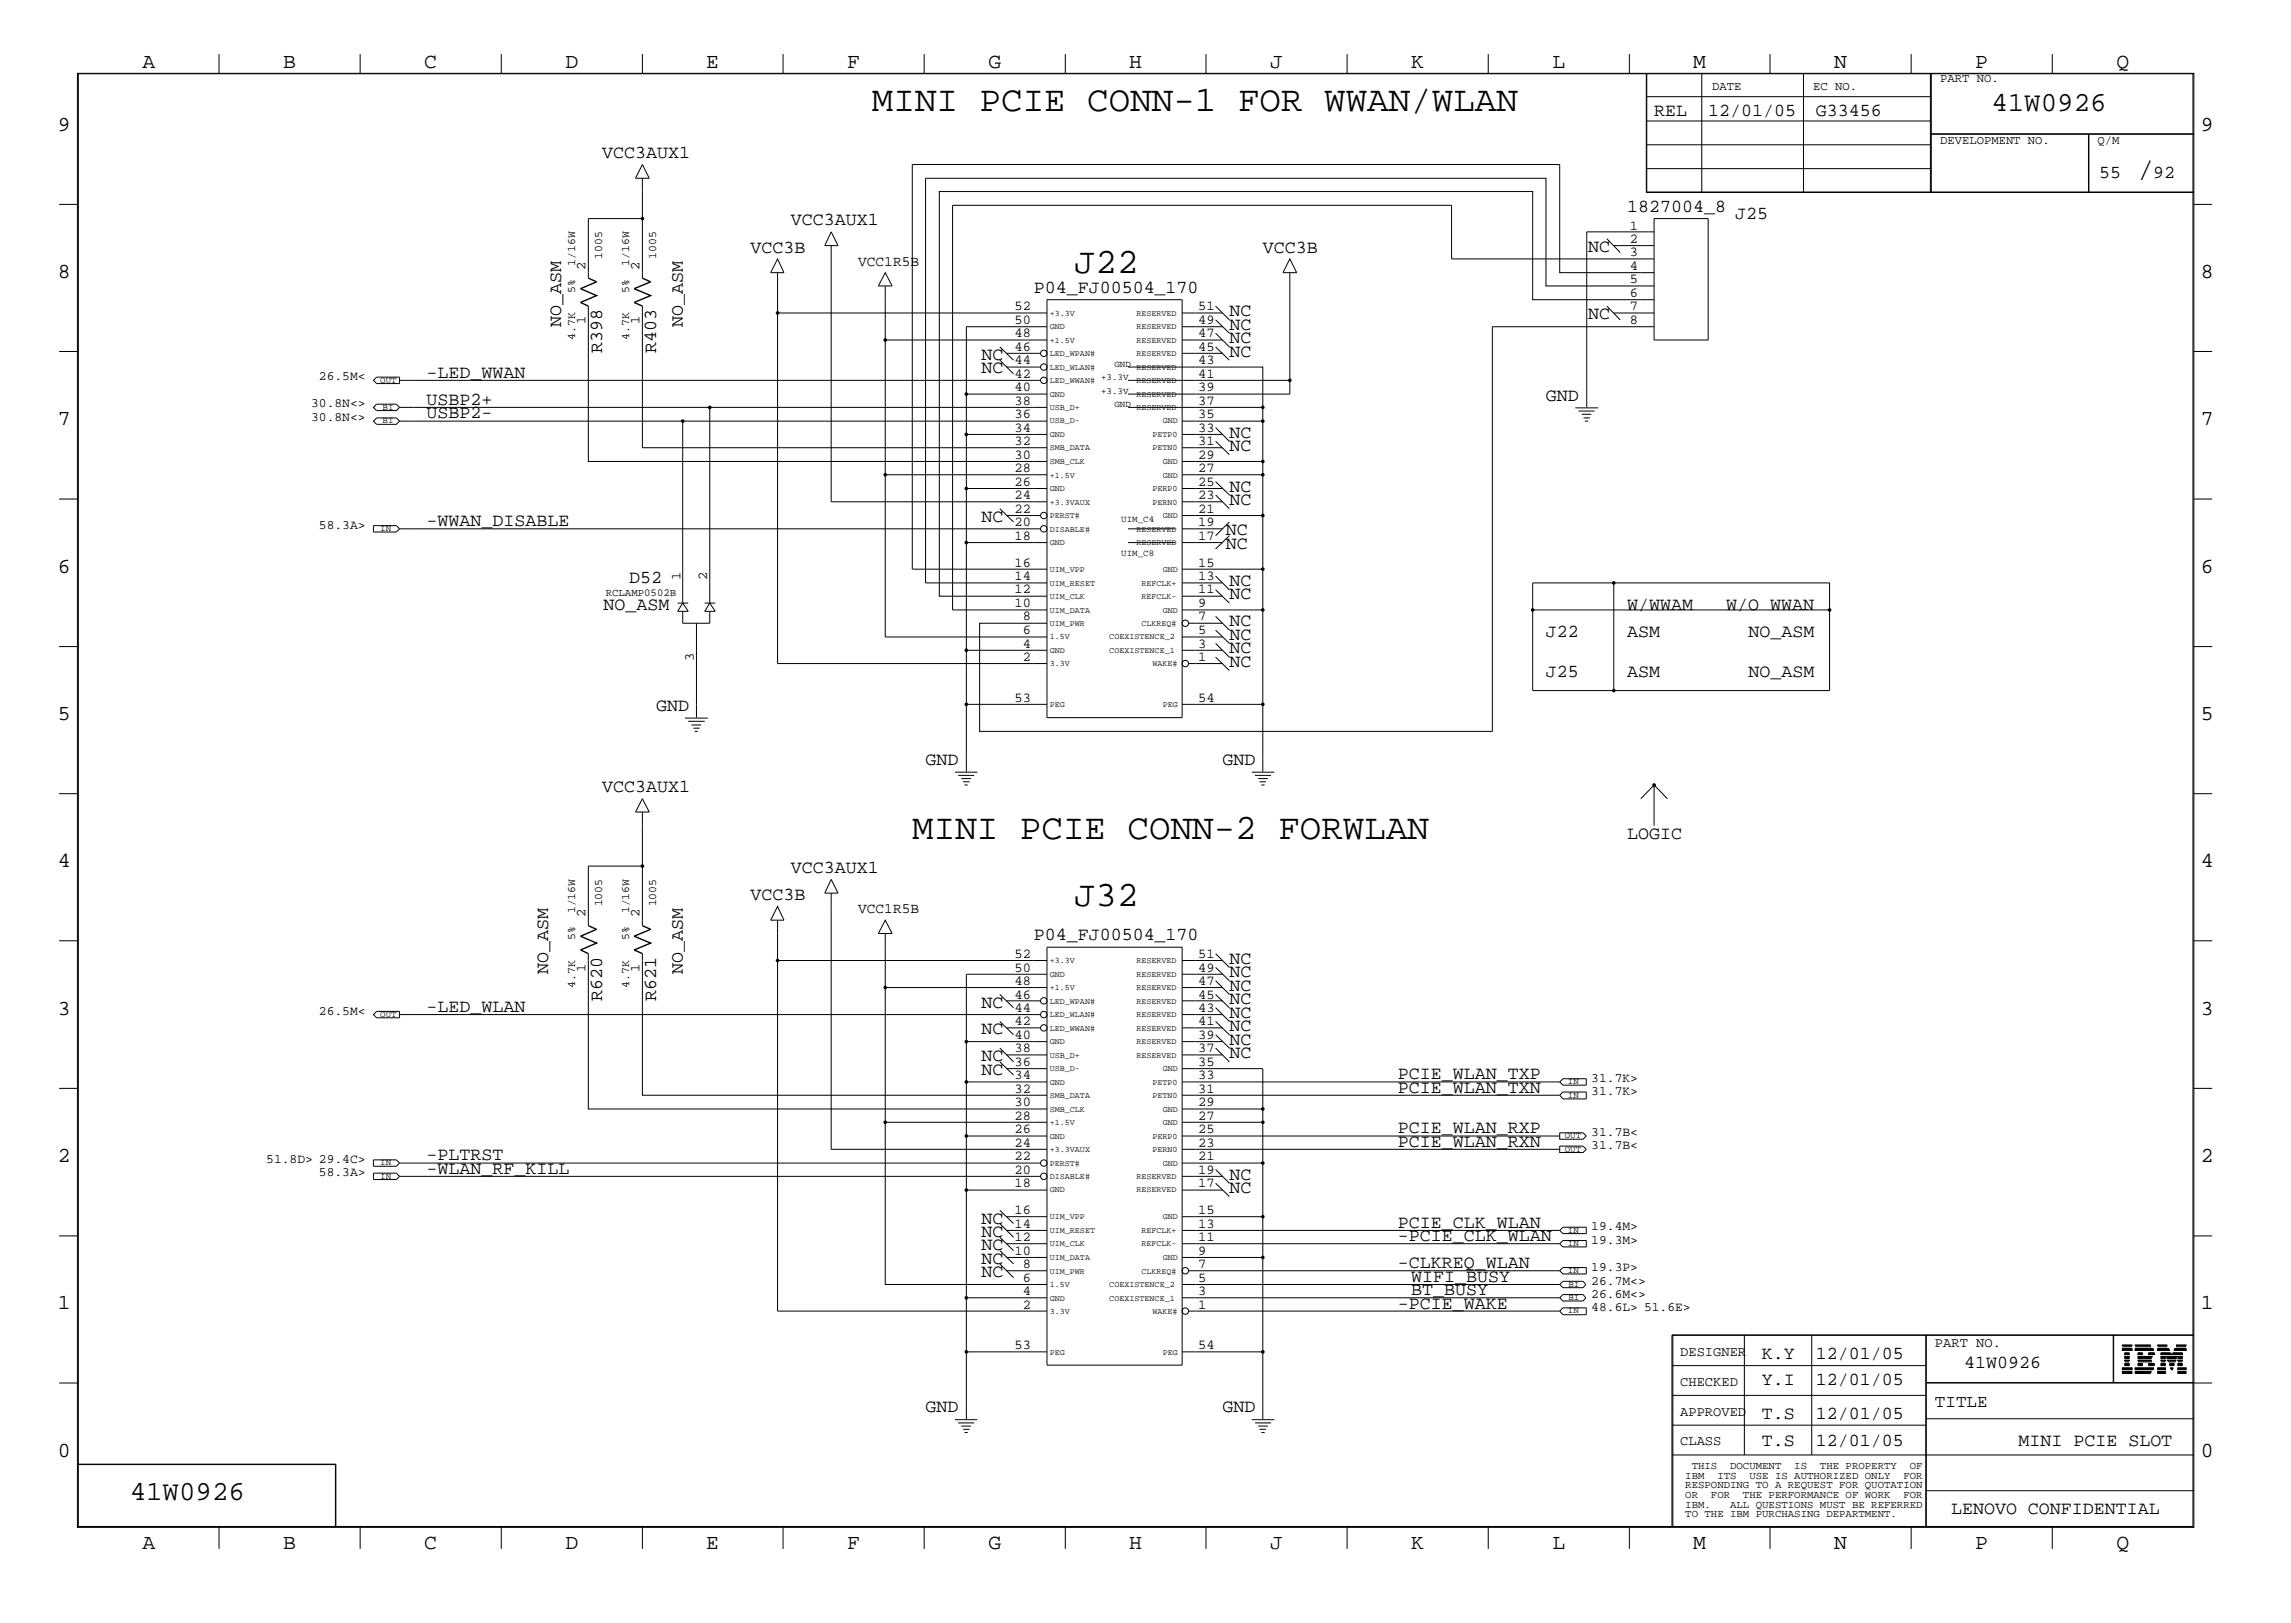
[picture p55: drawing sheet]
<svg xmlns="http://www.w3.org/2000/svg" width="423mm" height="300mm" viewBox="0 0 423 300" stroke-linecap="round" stroke-linejoin="round" font-family="sans-serif">
<defs><g id="words">
<g font-size="6.6">
<text x="161.1" y="20.5">MINI PCIE CONN-1 FOR WWAN/WLAN</text>
<text x="198.5" y="50.4">J22</text>
<text x="168.6" y="155">MINI PCIE CONN-2 FORWLAN</text>
<text x="198.5" y="167.5">J32</text>
</g>
<text font-size="5.2" x="395" y="32.9">/</text>
<g font-size="5.1">
<text x="368" y="20.5">41W0926</text>
<text x="24" y="277.2">41W0926</text>
</g>
<g font-size="4">
<text x="26.3" y="12.5">A</text>
<text x="52.3" y="12.5">B</text>
<text x="78.4" y="12.5">C</text>
<text x="104.5" y="12.5">D</text>
<text x="130.5" y="12.5">E</text>
<text x="156.5" y="12.5">F</text>
<text x="182.6" y="12.5">G</text>
<text x="208.6" y="12.5">H</text>
<text x="234.7" y="12.5">J</text>
<text x="260.8" y="12.5">K</text>
<text x="286.9" y="12.5">L</text>
<text x="312.8" y="12.5">M</text>
<text x="338.9" y="12.5">N</text>
<text x="365" y="12.5">P</text>
<text x="391.1" y="12.5">Q</text>
<text x="10.7" y="24.1">9</text>
<text x="406.7" y="24.1">9</text>
<text x="10.7" y="51.4">8</text>
<text x="406.7" y="51.4">8</text>
<text x="10.7" y="78.6">7</text>
<text x="406.7" y="78.6">7</text>
<text x="10.7" y="105.8">6</text>
<text x="406.7" y="105.8">6</text>
<text x="10.7" y="133.1">5</text>
<text x="406.7" y="133.1">5</text>
<text x="10.7" y="160.2">4</text>
<text x="406.7" y="160.2">4</text>
<text x="10.7" y="187.5">3</text>
<text x="406.7" y="187.5">3</text>
<text x="10.7" y="214.6">2</text>
<text x="406.7" y="214.6">2</text>
<text x="10.7" y="241.9">1</text>
<text x="406.7" y="241.9">1</text>
<text x="10.7" y="269.2">0</text>
<text x="406.7" y="269.2">0</text>
<text x="26.3" y="286.2">A</text>
<text x="52.3" y="286.2">B</text>
<text x="78.4" y="286.2">C</text>
<text x="104.5" y="286.2">D</text>
<text x="130.5" y="286.2">E</text>
<text x="156.5" y="286.2">F</text>
<text x="182.6" y="286.2">G</text>
<text x="208.6" y="286.2">H</text>
<text x="234.7" y="286.2">J</text>
<text x="260.8" y="286.2">K</text>
<text x="286.9" y="286.2">L</text>
<text x="312.8" y="286.2">M</text>
<text x="338.9" y="286.2">N</text>
<text x="365" y="286.2">P</text>
<text x="391.1" y="286.2">Q</text>
</g>
<g font-size="3.4">
<text x="305.6" y="21.4">REL</text>
<text x="315.6" y="21.4">12/01/05</text>
<text x="335.5" y="21.4">G33456</text>
<text x="111.3" y="29.2">VCC3AUX1</text>
<text x="387.9" y="32.9">55</text>
<text x="397.8" y="32.9">92</text>
<text x="146.1" y="41.7">VCC3AUX1</text>
<text x="300.7" y="39.1">1827004_8</text>
<text x="320.6" y="40.4">J25</text>
<text x="138.7" y="46.7">VCC3B</text>
<text x="233.3" y="46.7">VCC3B</text>
<text x="293.5" y="46.6">NC</text>
<text x="191" y="54.1">P04_FJ00504_170</text>
<text x="227.2" y="58.4">NC</text>
<text x="293.5" y="59">NC</text>
<text x="103.7" y="60.4" transform="rotate(-90 103.7 60.4)">NO_ASM</text>
<text x="111.3" y="65.3" transform="rotate(-90 111.3 65.3)">R398</text>
<text x="121.2" y="65.3" transform="rotate(-90 121.2 65.3)">R403</text>
<text x="126.2" y="60.4" transform="rotate(-90 126.2 60.4)">NO_ASM</text>
<text x="227.2" y="65.9">NC</text>
<text x="227.2" y="61">NC</text>
<text x="227.2" y="63.4">NC</text>
<text x="78.8" y="69.8">-LED_WWAN</text>
<text x="181.4" y="66.5">NC</text>
<text x="181.4" y="69">NC</text>
<text x="78.8" y="77.3">USBP2-</text>
<text x="78.8" y="74.8">USBP2+</text>
<text x="285.7" y="74">GND</text>
<text x="227.2" y="83.4">NC</text>
<text x="227.2" y="80.9">NC</text>
<text x="227.2" y="90.8">NC</text>
<text x="227.2" y="93.3">NC</text>
<text x="78.8" y="97.2">-WWAN_DISABLE</text>
<text x="181.4" y="96.4">NC</text>
<text x="226.5" y="98.9">NC</text>
<text x="226.5" y="101.4">NC</text>
<text x="116.2" y="107.7">D52</text>
<text x="111.5" y="112.7">NO_ASM</text>
<text x="227.2" y="110.7">NC</text>
<text x="227.2" y="108.3">NC</text>
<text x="300.7" y="112.7">W/WWAM</text>
<text x="318.9" y="112.7">W/O WWAN</text>
<text x="227.2" y="115.7">NC</text>
<text x="227.2" y="118.3">NC</text>
<text x="285.7" y="117.7">J22</text>
<text x="300.7" y="117.7">ASM</text>
<text x="323.1" y="117.7">NO_ASM</text>
<text x="227.2" y="120.7">NC</text>
<text x="227.2" y="123.3">NC</text>
<text x="285.7" y="125.1">J25</text>
<text x="300.7" y="125.1">ASM</text>
<text x="323.1" y="125.1">NO_ASM</text>
<text x="121.2" y="131.3">GND</text>
<text x="171" y="141.3">GND</text>
<text x="225.9" y="141.3">GND</text>
<text x="111.3" y="146.3">VCC3AUX1</text>
<text x="300.7" y="155">LOGIC</text>
<text x="146.1" y="161.3">VCC3AUX1</text>
<text x="138.7" y="166.3">VCC3B</text>
<text x="191" y="173.7">P04_FJ00504_170</text>
<text x="227.2" y="178.1">NC</text>
<text x="101.3" y="180" transform="rotate(-90 101.3 180)">NO_ASM</text>
<text x="111.3" y="184.9" transform="rotate(-90 111.3 184.9)">R620</text>
<text x="121.2" y="184.9" transform="rotate(-90 121.2 184.9)">R621</text>
<text x="126.2" y="180" transform="rotate(-90 126.2 180)">NO_ASM</text>
<text x="227.2" y="185.5">NC</text>
<text x="227.2" y="183">NC</text>
<text x="227.2" y="180.6">NC</text>
<text x="78.8" y="186.9">-LED_WLAN</text>
<text x="181.4" y="191.1">NC</text>
<text x="181.4" y="186.2">NC</text>
<text x="227.2" y="190.5">NC</text>
<text x="227.2" y="188">NC</text>
<text x="181.4" y="196.1">NC</text>
<text x="227.2" y="193">NC</text>
<text x="227.2" y="195.5">NC</text>
<text x="181.4" y="198.6">NC</text>
<text x="258.3" y="201.9">PCIE_WLAN_TXN</text>
<text x="258.3" y="199.4">PCIE_WLAN_TXP</text>
<text x="258.3" y="209.4">PCIE_WLAN_RXP</text>
<text x="78.8" y="214.4">-PLTRST</text>
<text x="258.3" y="211.8">PCIE_WLAN_RXN</text>
<text x="78.8" y="216.8">-WLAN_RF_KILL</text>
<text x="227.2" y="220.5">NC</text>
<text x="227.2" y="217.9">NC</text>
<text x="181.4" y="226.1">NC</text>
<text x="258.3" y="226.8">PCIE_CLK_WLAN</text>
<text x="181.4" y="231">NC</text>
<text x="181.4" y="233.5">NC</text>
<text x="181.4" y="228.5">NC</text>
<text x="258.3" y="229.3">-PCIE_CLK_WLAN</text>
<text x="181.4" y="236">NC</text>
<text x="258.3" y="234.3">-CLKREQ_WLAN</text>
<text x="260.8" y="239.3">BT_BUSY</text>
<text x="260.8" y="236.8">WIFI_BUSY</text>
<text x="258.3" y="241.8">-PCIE_WAKE</text>
<text x="325.5" y="251">K.Y</text>
<text x="335.5" y="251">12/01/05</text>
<text x="325.5" y="255.9">Y.I</text>
<text x="335.5" y="255.9">12/01/05</text>
<text x="363" y="252.7">41W0926</text>
<text x="171" y="260.9">GND</text>
<text x="225.9" y="260.9">GND</text>
<text x="325.5" y="262.2">T.S</text>
<text x="335.5" y="262.2">12/01/05</text>
<text x="325.5" y="267.2">T.S</text>
<text x="335.5" y="267.2">12/01/05</text>
<text x="373" y="267.2">MINI PCIE SLOT</text>
<text x="360.5" y="279.7">LENOVO CONFIDENTIAL</text>
</g>
<text font-size="3.2" x="357.5" y="260">TITLE</text>
<g font-size="2.7">
<text x="158.6" y="49.1">VCC1R5B</text>
<text x="158.6" y="168.7">VCC1R5B</text>
</g>
<g font-size="2.5">
<text x="301.2" y="42.4">1</text>
<text x="301.2" y="47.3">3</text>
<text x="301.2" y="44.9">2</text>
<text x="108.2" y="49.9" transform="rotate(-90 108.2 49.9)">2</text>
<text x="118.2" y="49.9" transform="rotate(-90 118.2 49.9)">2</text>
<text x="301.2" y="52.3">5</text>
<text x="301.2" y="49.9">4</text>
<text x="108.2" y="59.9" transform="rotate(-90 108.2 59.9)">1</text>
<text x="118.2" y="59.9" transform="rotate(-90 118.2 59.9)">1</text>
<text x="187.5" y="57.3">52</text>
<text x="187.5" y="59.9">50</text>
<text x="221.4" y="57.3">51</text>
<text x="221.4" y="59.9">49</text>
<text x="301.2" y="54.9">6</text>
<text x="301.2" y="57.3">7</text>
<text x="301.2" y="59.9">8</text>
<text x="187.5" y="62.3">48</text>
<text x="187.5" y="64.9">46</text>
<text x="221.4" y="62.3">47</text>
<text x="221.4" y="64.9">45</text>
<text x="187.5" y="67.3">44</text>
<text x="187.5" y="69.8">42</text>
<text x="221.4" y="67.3">43</text>
<text x="221.4" y="69.8">41</text>
<text x="187.5" y="72.3">40</text>
<text x="187.5" y="74.8">38</text>
<text x="187.5" y="77.3">36</text>
<text x="221.4" y="72.3">39</text>
<text x="221.4" y="74.8">37</text>
<text x="221.4" y="77.3">35</text>
<text x="187.5" y="79.8">34</text>
<text x="187.5" y="82.3">32</text>
<text x="221.4" y="79.8">33</text>
<text x="221.4" y="82.3">31</text>
<text x="187.5" y="89.7">26</text>
<text x="187.5" y="87.2">28</text>
<text x="187.5" y="84.8">30</text>
<text x="221.4" y="89.7">25</text>
<text x="221.4" y="87.2">27</text>
<text x="221.4" y="84.8">29</text>
<text x="187.5" y="94.7">22</text>
<text x="187.5" y="92.2">24</text>
<text x="221.4" y="94.7">21</text>
<text x="221.4" y="92.2">23</text>
<text x="187.5" y="99.7">18</text>
<text x="187.5" y="97.2">20</text>
<text x="221.4" y="99.7">17</text>
<text x="221.4" y="97.2">19</text>
<text x="125.7" y="107.2" transform="rotate(-90 125.7 107.2)">1</text>
<text x="130.6" y="107.2" transform="rotate(-90 130.6 107.2)">2</text>
<text x="187.5" y="107.2">14</text>
<text x="187.5" y="104.7">16</text>
<text x="221.4" y="107.2">13</text>
<text x="221.4" y="104.7">15</text>
<text x="187.5" y="112.2">10</text>
<text x="187.5" y="109.6">12</text>
<text x="221.4" y="112.2">9</text>
<text x="221.4" y="109.6">11</text>
<text x="189" y="119.6">4</text>
<text x="189" y="117.2">6</text>
<text x="189" y="114.6">8</text>
<text x="221.4" y="117.2">5</text>
<text x="221.4" y="119.6">3</text>
<text x="221.4" y="114.6">7</text>
<text x="128.2" y="122.2" transform="rotate(-90 128.2 122.2)">3</text>
<text x="189" y="122.2">2</text>
<text x="221.4" y="122.2">1</text>
<text x="187.5" y="129.6">53</text>
<text x="221.4" y="129.6">54</text>
<text x="108.2" y="169.5" transform="rotate(-90 108.2 169.5)">2</text>
<text x="118.2" y="169.5" transform="rotate(-90 118.2 169.5)">2</text>
<text x="108.2" y="179.5" transform="rotate(-90 108.2 179.5)">1</text>
<text x="118.2" y="179.5" transform="rotate(-90 118.2 179.5)">1</text>
<text x="187.5" y="177">52</text>
<text x="187.5" y="179.5">50</text>
<text x="221.4" y="177">51</text>
<text x="221.4" y="179.5">49</text>
<text x="187.5" y="181.9">48</text>
<text x="187.5" y="184.5">46</text>
<text x="221.4" y="181.9">47</text>
<text x="221.4" y="184.5">45</text>
<text x="187.5" y="186.9">44</text>
<text x="187.5" y="189.4">42</text>
<text x="187.5" y="191.9">40</text>
<text x="221.4" y="186.9">43</text>
<text x="221.4" y="189.4">41</text>
<text x="221.4" y="191.9">39</text>
<text x="187.5" y="194.4">38</text>
<text x="187.5" y="196.9">36</text>
<text x="221.4" y="194.4">37</text>
<text x="221.4" y="196.9">35</text>
<text x="187.5" y="199.4">34</text>
<text x="187.5" y="201.9">32</text>
<text x="221.4" y="199.4">33</text>
<text x="221.4" y="201.9">31</text>
<text x="187.5" y="209.4">26</text>
<text x="187.5" y="206.8">28</text>
<text x="187.5" y="204.4">30</text>
<text x="221.4" y="209.4">25</text>
<text x="221.4" y="206.8">27</text>
<text x="221.4" y="204.4">29</text>
<text x="187.5" y="214.4">22</text>
<text x="187.5" y="211.8">24</text>
<text x="221.4" y="214.4">21</text>
<text x="221.4" y="211.8">23</text>
<text x="187.5" y="219.4">18</text>
<text x="187.5" y="216.8">20</text>
<text x="221.4" y="219.4">17</text>
<text x="221.4" y="216.8">19</text>
<text x="187.5" y="226.8">14</text>
<text x="187.5" y="224.4">16</text>
<text x="221.4" y="226.8">13</text>
<text x="221.4" y="224.4">15</text>
<text x="187.5" y="231.8">10</text>
<text x="187.5" y="229.3">12</text>
<text x="221.4" y="231.8">9</text>
<text x="221.4" y="229.3">11</text>
<text x="189" y="239.3">4</text>
<text x="189" y="236.8">6</text>
<text x="189" y="234.3">8</text>
<text x="221.4" y="236.8">5</text>
<text x="221.4" y="239.3">3</text>
<text x="221.4" y="234.3">7</text>
<text x="189" y="241.8">2</text>
<text x="221.4" y="241.8">1</text>
<text x="187.5" y="249.3">53</text>
<text x="221.4" y="249.3">54</text>
<text x="310.5" y="250.6">DESIGNER</text>
<text x="357.5" y="248.8">PART NO.</text>
<text x="310.5" y="256.1">CHECKED</text>
<text x="310.5" y="261.5">APPROVED</text>
<text x="310.5" y="267">CLASS</text>
</g>
<g font-size="2.4">
<text x="58.9" y="70.3">26.5M&lt;</text>
<text x="57.5" y="77.8">30.8N&lt;&gt;</text>
<text x="57.5" y="75.3">30.8N&lt;&gt;</text>
<text x="58.9" y="97.7">58.3A&gt;</text>
<text x="58.9" y="187.5">26.5M&lt;</text>
<text x="294" y="202.4">31.7K&gt;</text>
<text x="294" y="199.9">31.7K&gt;</text>
<text x="294" y="209.9">31.7B&lt;</text>
<text x="49.2" y="214.9">51.8D&gt; 29.4C&gt;</text>
<text x="294" y="212.3">31.7B&lt;</text>
<text x="58.9" y="217.3">58.3A&gt;</text>
<text x="294" y="227.3">19.4M&gt;</text>
<text x="294" y="229.8">19.3M&gt;</text>
<text x="294" y="234.8">19.3P&gt;</text>
<text x="294" y="239.8">26.6M&lt;&gt;</text>
<text x="294" y="237.3">26.7M&lt;&gt;</text>
<text x="294" y="242.2">48.6L&gt; 51.6E&gt;</text>
</g>
<g font-size="2.3">
<text x="316.4" y="16.7">DATE</text>
<text x="335" y="16.7">EC NO.</text>
<text x="358.5" y="15.2">PART NO.</text>
<text x="358.5" y="26.6">DEVELOPMENT NO.</text>
<text x="387.6" y="26.6">Q/M</text>
</g>
<g font-size="2.1">
<text x="111.3" y="47.8" transform="rotate(-90 111.3 47.8)">1005</text>
<text x="121.2" y="47.8" transform="rotate(-90 121.2 47.8)">1005</text>
<text x="106.3" y="49.1" transform="rotate(-90 106.3 49.1)">1/16W</text>
<text x="116.2" y="49.1" transform="rotate(-90 116.2 49.1)">1/16W</text>
<text x="106.3" y="54.1" transform="rotate(-90 106.3 54.1)">5%</text>
<text x="116.2" y="54.1" transform="rotate(-90 116.2 54.1)">5%</text>
<text x="106.3" y="62.8" transform="rotate(-90 106.3 62.8)">4.7K</text>
<text x="116.2" y="62.8" transform="rotate(-90 116.2 62.8)">4.7K</text>
<text x="111.3" y="167.5" transform="rotate(-90 111.3 167.5)">1005</text>
<text x="121.2" y="167.5" transform="rotate(-90 121.2 167.5)">1005</text>
<text x="106.3" y="173.7" transform="rotate(-90 106.3 173.7)">5%</text>
<text x="106.3" y="168.7" transform="rotate(-90 106.3 168.7)">1/16W</text>
<text x="116.2" y="173.7" transform="rotate(-90 116.2 173.7)">5%</text>
<text x="116.2" y="168.7" transform="rotate(-90 116.2 168.7)">1/16W</text>
<text x="106.3" y="182.5" transform="rotate(-90 106.3 182.5)">4.7K</text>
<text x="116.2" y="182.5" transform="rotate(-90 116.2 182.5)">4.7K</text>
</g>
<g font-size="2">
<text x="111.9" y="110.2">RCLAMP0502B</text>
<text x="311.4" y="273.2">IBM</text>
<text x="311.4" y="275">RESPONDING TO A REQUEST FOR QUOTATION</text>
<text x="312.6" y="271.4">THIS</text>
<text x="317.3" y="273.2">ITS</text>
<text x="319.7" y="271.4">DOCUMENT</text>
<text x="323.3" y="273.2">USE IS AUTHORIZED ONLY</text>
<text x="331.6" y="271.4">IS</text>
<text x="336.3" y="271.4">THE PROPERTY</text>
<text x="351.7" y="273.2">FOR</text>
<text x="352.9" y="271.4">OF</text>
<text x="311.4" y="276.7">OR</text>
<text x="311.4" y="278.6">IBM.</text>
<text x="311.4" y="280.2">TO THE IBM PURCHASING DEPARTMENT.</text>
<text x="316.1" y="276.7">FOR</text>
<text x="319.7" y="278.6">ALL QUESTIONS MUST BE REFERRED</text>
<text x="322.1" y="276.7">THE PERFORMANCE OF WORK</text>
<text x="351.7" y="276.7">FOR</text>
</g>
<g font-size="1.7">
<text x="70.3" y="70.8">OUT</text>
<text x="203.5" y="70.3">+3.3V</text>
<text x="205.9" y="67.8">GND</text>
<text x="70.7" y="75.7">BI</text>
<text x="203.5" y="72.8">+3.3V</text>
<text x="205.9" y="75.3">GND</text>
<text x="70.7" y="78.2">BI</text>
<text x="70.3" y="98.1">IN</text>
<text x="207.2" y="96.4">UIM_C4</text>
<text x="207.2" y="102.7">UIM_C8</text>
<text x="70.3" y="187.9">OUT</text>
<text x="289.7" y="200.3">IN</text>
<text x="289.7" y="202.8">IN</text>
<text x="70.3" y="215.2">IN</text>
<text x="289.1" y="210.3">OUT</text>
<text x="289.1" y="212.9">OUT</text>
<text x="70.3" y="217.8">IN</text>
<text x="289.7" y="227.8">IN</text>
<text x="289.7" y="230.2">IN</text>
<text x="289.7" y="235.2">IN</text>
<text x="289.8" y="237.7">BI</text>
<text x="289.7" y="242.7">IN</text>
<text x="289.8" y="240.2">BI</text>
</g>
<g font-size="1.6">
<text x="194" y="58.3">+3.3V</text>
<text x="210" y="58.3">RESERVED</text>
<text x="194" y="65.8">LED_WPAN#</text>
<text x="194" y="63.3">+1.5V</text>
<text x="194" y="60.8">GND</text>
<text x="210" y="65.8">RESERVED</text>
<text x="210" y="63.3">RESERVED</text>
<text x="210" y="60.8">RESERVED</text>
<text x="194" y="70.8">LED_WWAN#</text>
<text x="194" y="68.3">LED_WLAN#</text>
<text x="210" y="70.8">RESERVED</text>
<text x="210" y="68.3">RESERVED</text>
<text x="194" y="75.8">USB_D+</text>
<text x="194" y="73.3">GND</text>
<text x="210" y="75.8">RESERVED</text>
<text x="210" y="73.3">RESERVED</text>
<text x="194" y="83.2">SMB_DATA</text>
<text x="194" y="80.8">GND</text>
<text x="194" y="78.2">USB_D-</text>
<text x="212.9" y="83.2">PETN0</text>
<text x="212.9" y="80.8">PETP0</text>
<text x="214.9" y="78.2">GND</text>
<text x="194" y="88.2">+1.5V</text>
<text x="194" y="85.8">SMB_CLK</text>
<text x="214.9" y="88.2">GND</text>
<text x="214.9" y="85.8">GND</text>
<text x="194" y="95.8">PERST#</text>
<text x="194" y="93.2">+3.3VAUX</text>
<text x="194" y="90.8">GND</text>
<text x="212.9" y="93.2">PERN0</text>
<text x="212.9" y="90.8">PERP0</text>
<text x="214.9" y="95.8">GND</text>
<text x="194" y="100.7">GND</text>
<text x="194" y="98.2">DISABLE#</text>
<text x="210" y="100.7">RESERVED</text>
<text x="210" y="98.2">RESERVED</text>
<text x="194" y="105.7">UIM_VPP</text>
<text x="214.9" y="105.7">GND</text>
<text x="194" y="113.2">UIM_DATA</text>
<text x="194" y="110.7">UIM_CLK</text>
<text x="194" y="108.2">UIM_RESET</text>
<text x="210.9" y="110.7">REFCLK-</text>
<text x="210.9" y="108.2">REFCLK+</text>
<text x="214.9" y="113.2">GND</text>
<text x="194" y="118.1">1.5V</text>
<text x="194" y="115.7">UIM_PWR</text>
<text x="205" y="118.1">COEXISTENCE_2</text>
<text x="210.9" y="115.7">CLKREQ#</text>
<text x="194" y="123.1">3.3V</text>
<text x="194" y="120.6">GND</text>
<text x="205" y="120.6">COEXISTENCE_1</text>
<text x="212.9" y="123.1">WAKE#</text>
<text x="194" y="130.6">PEG</text>
<text x="214.9" y="130.6">PEG</text>
<text x="194" y="178">+3.3V</text>
<text x="210" y="178">RESERVED</text>
<text x="194" y="185.4">LED_WPAN#</text>
<text x="194" y="183">+1.5V</text>
<text x="194" y="180.4">GND</text>
<text x="210" y="185.4">RESERVED</text>
<text x="210" y="183">RESERVED</text>
<text x="210" y="180.4">RESERVED</text>
<text x="194" y="190.4">LED_WWAN#</text>
<text x="194" y="188">LED_WLAN#</text>
<text x="210" y="190.4">RESERVED</text>
<text x="210" y="188">RESERVED</text>
<text x="194" y="197.9">USB_D-</text>
<text x="194" y="195.4">USB_D+</text>
<text x="194" y="193">GND</text>
<text x="210" y="195.4">RESERVED</text>
<text x="210" y="193">RESERVED</text>
<text x="214.9" y="197.9">GND</text>
<text x="194" y="202.9">SMB_DATA</text>
<text x="194" y="200.4">GND</text>
<text x="212.9" y="202.9">PETN0</text>
<text x="212.9" y="200.4">PETP0</text>
<text x="194" y="207.9">+1.5V</text>
<text x="194" y="205.4">SMB_CLK</text>
<text x="214.9" y="207.9">GND</text>
<text x="214.9" y="205.4">GND</text>
<text x="194" y="215.4">PERST#</text>
<text x="194" y="212.9">+3.3VAUX</text>
<text x="194" y="210.4">GND</text>
<text x="212.9" y="212.9">PERN0</text>
<text x="212.9" y="210.4">PERP0</text>
<text x="214.9" y="215.4">GND</text>
<text x="194" y="220.3">GND</text>
<text x="194" y="217.8">DISABLE#</text>
<text x="210" y="220.3">RESERVED</text>
<text x="210" y="217.8">RESERVED</text>
<text x="194" y="227.8">UIM_RESET</text>
<text x="194" y="225.3">UIM_VPP</text>
<text x="210.9" y="227.8">REFCLK+</text>
<text x="214.9" y="225.3">GND</text>
<text x="194" y="232.8">UIM_DATA</text>
<text x="194" y="230.3">UIM_CLK</text>
<text x="210.9" y="230.3">REFCLK-</text>
<text x="214.9" y="232.8">GND</text>
<text x="194" y="237.8">1.5V</text>
<text x="194" y="235.3">UIM_PWR</text>
<text x="205" y="237.8">COEXISTENCE_2</text>
<text x="210.9" y="235.3">CLKREQ#</text>
<text x="194" y="242.7">3.3V</text>
<text x="194" y="240.3">GND</text>
<text x="205" y="240.3">COEXISTENCE_1</text>
<text x="212.9" y="242.7">WAKE#</text>
<text x="194" y="250.3">PEG</text>
<text x="214.9" y="250.3">PEG</text>
</g>
</g></defs>
<g fill="none" stroke="#000" stroke-width=".18">
<path d="M14.3 13.5h391.1v268.7h-391.1zM14.5 13.6h390.7v268.4h-390.7zM40.5 10v3.5M66.5 10v3.5M92.6 10v3.5M118.7 10v3.5M144.7 10v3.5M170.8 10v3.5M196.9 10v3.5M222.8 10v3.5M248.9 10v3.5M275 10v3.5"/>
<path d="M301.1 10v3.5M304.2 13.5v22.1h101.2M304.2 17.9h52.5M304.3 13.5v22.1M314.5 13.5v22.1M327.1 10v3.5M333.2 13.5v22.1M353.1 10v3.5M356.7 13.5v22.1M356.9 13.5v22.1M379.2 10v3.5M10.9 37.8h3.4"/>
<path d="M118.7 32.9v7.5M118.7 30.4l1.3 2.5h-2.6zM304.2 35.5h101.2M304.2 26.8h52.5M304.2 22.4h52.5M304.3 31.2h52.4M356.7 24.8h48.7M356.7 24.7h48.7M385.9 24.8v10.8M386 24.8v10.8M405.4 37.8h3.4M108.7 56.6v28.7h84.8"/>
<path d="M108.7 51.4v-11h10v11M118.7 56.6v26.1h74.8M143.7 47.8l1.2 2.6h-2.5zM143.7 50.4v72.2h49.8M143.7 57.8h49.8M153.6 45.4v47.3h39.9M153.6 42.8l1.3 2.6h-2.5zM163.6 50.4l1.2 2.4h-2.5zM163.6 52.8v10M193.5 55.4h24.9v77.2h-24.9zM218.4 57.8h7.5M224.6 59.1l2.6 2.5"/>
<path d="M224.6 56.6l2.6 2.5M238.3 47.8l1.3 2.6h-2.5zM238.3 50.4v22.4h-29.9M296.9 44.1l2.5 2.6M296.9 56.6l2.5 2.5M298.2 57.8h7.4M298.2 45.4h7.4M305.6 55.4h-22.4v-20h-109.6v74.8h19.9M305.6 52.8h-19.9v-19.9h-114.7v74.8h22.5M305.6 50.4h-17.4v-20h-119.6v74.8h24.9M305.6 47.8h-37.4v-9.9h-92.2v74.8h17.5M305.6 40.4h10v22.4h-10z"/>
<path d="M305.6 42.8h-12.4v32.5M10.9 64.9h3.4M69 75.3l.6-.6h3.6l.6 .6-.6 .6h-3.6zM69 77.8l.6-.6h3.6l.6 .6-.6 .6h-3.6zM69 70.3l.6-.6h4.2v1.2h-4.2zM73.8 77.8h52.4M73.8 75.3h119.7M73.8 70.3h118.5M131.1 75.3v36.1M178.6 72.8h14.9M184.7 64.1l2.6 2.4M184.7 66.5l2.6 2.6"/>
<path d="M186 67.8h6.3M186 65.3h6.3M193.5 77.8h-67.3v33.6M193.5 62.8h-29.9v24.9M193.5 60.4h-14.9v82.2M208.4 67.8h24.9v10M208.4 75.3h24.9M208.4 70.3h29.9M218.4 77.8h14.9v7.5M218.4 65.3h7.5M218.4 62.8h7.5M218.4 60.4h7.5"/>
<path d="M224.6 64.1l2.6 2.4M224.6 61.6l2.6 2.5M224.6 79l2.6 2.5M291.1 75.4h4.2M291.7 75.9h2.9M292.3 76.5h1.7M292.6 77.2h1.2M292.9 77.8h.6M305.6 60.4h-29.8v74.7h-94.8v-20h12.5M405.4 64.9h3.4M10.9 92.2h3.4M69 97.1h4.2l.6 .6-.6 .6h-4.2z"/>
<path d="M73.8 97.7h118.5M163.6 87.7v30h29.9M163.6 87.7h29.9M178.6 90.3h14.9M178.6 80.3h14.9M184.7 94l2.6 2.4M186 95.3h6.3M208.4 97.7h8.8M218.4 95.3h14.9v9.9M218.4 87.7h14.9v7.6M218.4 85.3h14.9v2.4M218.4 97.7h7.5"/>
<path d="M218.4 92.7h7.5M218.4 90.3h7.5M218.4 82.7h7.5M218.4 80.3h7.5M224.6 81.5l2.6 2.5M224.6 89l2.6 2.4M224.6 91.4l2.6 2.6M227.2 96.4l-2.6 2.6M227.2 99l-2.6 2.4M405.4 92.2h3.4M10.9 119.5h3.4M125.2 111.4h2"/>
<path d="M126.2 112.9v2.2h4.9v-2.2M126.2 111.4l1 1.5h-2zM128.7 115.1v17.5M130.2 111.4h2M131.1 111.4l1.1 1.5h-2zM178.6 100.2h14.9M208.4 100.2h8.8M218.4 112.7h14.9v17.4M218.4 105.2h14.9v7.5M218.4 117.7h7.5M218.4 110.2h7.5M218.4 107.7h7.5"/>
<path d="M218.4 100.2h7.5M219.6 115.1h6.3M224.6 113.9l2.6 2.5M224.6 109l2.6 2.4M224.6 106.4l2.6 2.6M224.6 116.4l2.6 2.5M224.6 118.9l2.6 2.5M283.2 112.7h54.9M298.2 107.7v19.9h39.9v-19.9h-54.9v19.9h15M405.4 119.5h3.4M126.6 132.7h4.2M127.2 133.3h3"/>
<path d="M127.8 133.9h1.7M128.1 134.5h1.2M128.4 135.1h.5M178.6 130.1h14.9M178.6 120.1h14.9M218.4 130.1h14.9M218.4 120.1h7.5M219.6 122.6h6.3M224.6 121.4l2.6 2.5M233.3 130.1v12.5M10.9 146.6h3.4M118.7 150v21"/>
<path d="M118.7 147.6l1.3 2.4h-2.6zM176.4 142.7h4.2M177 143.3h3M177.6 143.8h1.8M178 144.4h1.2M178.2 145h.6M231.3 142.7h4.2M231.9 143.3h3M232.5 143.8h1.8M232.7 144.4h1.2M233.1 145h.6M305.6 145l-2.4 2.6"/>
<path d="M308.1 147.6l-2.5-2.6v7.6M405.4 146.6h3.4M10.9 173.8h3.4M108.7 176.2v28.7h84.8M118.7 176.2v26.2h74.8M118.7 160h-10v11M143.7 167.5l1.2 2.5h-2.5zM143.7 170v7.5h49.8M143.7 177.5v64.7h49.8M153.6 165v47.3h39.9M153.6 162.5l1.3 2.5h-2.5zM163.6 170l1.2 2.5h-2.5z"/>
<path d="M163.6 172.5v10M193.5 175h24.9v77.2h-24.9zM218.4 177.5h7.5M224.6 178.7l2.6 2.5M224.6 176.2l2.6 2.5M405.4 173.8h3.4M69.6 186.9h4.2v1.1h-4.2l-.6-.5zM73.8 187.5h118.5M163.6 182.5v54.8h29.9M163.6 182.5h29.9M178.6 199.9h14.9M178.6 192.4h14.9"/>
<path d="M184.7 196.2l2.6 2.4M184.7 193.6l2.6 2.6M184.7 188.7l2.6 2.5M184.7 183.7l2.6 2.5M186 197.4h7.5M186 194.9h7.5M186 189.9h6.3M186 184.9h6.3M193.5 180h-14.9v82.2M218.4 199.9h69.8M218.4 197.4h14.9v64.8M218.4 194.9h7.5"/>
<path d="M218.4 192.4h7.5M218.4 189.9h7.5M218.4 187.5h7.5M218.4 184.9h7.5M218.4 182.5h7.5M218.4 180h7.5M224.6 188.7l2.6 2.5M224.6 191.2l2.6 2.4M224.6 193.6l2.6 2.6M224.6 183.7l2.6 2.5M224.6 181.2l2.6 2.5M224.6 186.2l2.6 2.5"/>
<path d="M288.2 199.9l.6-.6h4.3v1.2h-4.3zM10.9 201.1h3.4M69 216.7h4.2l.6 .6-.6 .6h-4.2zM69 214.3h4.2l.6 .6-.6 .6h-4.2zM73.8 217.3h118.5M73.8 214.9h118.5M163.6 207.3h29.9M178.6 219.9h14.9M178.6 209.9h14.9M218.4 219.9h7.5M218.4 217.3h7.5M218.4 214.9h14.9"/>
<path d="M218.4 212.3h69.8M218.4 209.9h69.8M218.4 207.3h14.9M218.4 204.9h14.9M218.4 202.4h69.8M224.6 218.6l2.6 2.5M224.6 216.1l2.6 2.5M288.2 209.3h4.3l.6 .6-.6 .6h-4.3zM288.2 211.8h4.3l.6 .5-.6 .6h-4.3zM288.2 202.4l.6-.6h4.3v1.2h-4.3zM405.4 201.1h3.4M10.9 228.3h3.4"/>
<path d="M178.6 239.8h14.9M184.7 228.6l2.6 2.5M184.7 223.6l2.6 2.5M184.7 231.1l2.6 2.4M184.7 233.5l2.6 2.6M184.7 226.1l2.6 2.5M186 234.8h7.5M186 232.3h7.5M186 229.8h7.5M186 227.3h7.5M186 224.8h7.5M218.4 239.8h69.8"/>
<path d="M218.4 237.3h69.8M218.4 232.3h14.9M218.4 229.8h69.8M218.4 227.3h69.8M218.4 224.8h14.9M219.6 234.8h68.6M288.2 227.3l.6-.6h4.3v1.2h-4.3zM288.8 229.2h4.3v1.2h-4.3l-.6-.6zM288.8 234.2h4.3v1.2h-4.3l-.6-.6zM288.8 236.7h3.7l.5 .6-.5 .6h-3.7l-.6-.6zM288.8 239.2h3.7l.5 .6-.5 .6h-3.7l-.6-.6zM405.4 228.3h3.4"/>
<path d="M10.9 255.5h3.4M178.6 249.8h14.9M218.4 249.8h14.9M219.6 242.2h68.6M288.8 241.6h4.3v1.3h-4.3l-.6-.7zM308.9 246.7h96.5M308.9 257.8h47M308.9 252.3h47M309.1 246.6v35.4M322.3 246.6v22.2M334.8 246.6v22.2M355.9 246.6v35.4"/>
<path d="M355.9 255.4h49.5M355.9 255.5h52.9M390.5 246.6v8.9M390.6 246.6v8.9M392.2 253.7h1.8zM392.2 253.6h1.8zM392.2 253.4l1.8 .1zM392.2 253l1.8 .1zM392.2 252.8l1.8 .1zM392.2 252.7l1.8 .1zM392.2 249.4l1.8 .1zM392.2 249.3l1.8 .1z"/>
<path d="M392.2 249.2l1.8 .1zM392.2 248.8h1.8zM392.2 248.7h1.8zM392.2 248.5l1.8 .1zM392.6 252.3h.8zM392.6 252.1l.8 .1zM392.6 252l.8 .1zM392.6 251.6h.8zM392.6 251.5h.8zM392.6 251.3l.8 .1zM392.6 250.9l.8 .1zM392.6 250.8h.8z"/>
<path d="M392.6 250.6l.8 .1zM392.6 250.2l.8 .1zM392.6 250l.8 .1zM392.6 249.9h.8zM394.5 253.7h2.8zM394.5 253.6h2.9zM394.5 253.4l3 .1zM394.5 248.8h3zM394.5 248.7h2.9zM394.5 248.5l2.8 .1zM394.5 253l3.3 .1zM394.5 252.8l3.4 .1z"/>
<path d="M394.5 252.7l3.4 .1zM394.5 249.4l3.4 .1zM394.5 249.3l3.4 .1zM394.5 249.2l3.3 .1zM395.1 251.6h2.6zM395.1 251.5h2.5zM395.1 251.3l2.4 .1zM395.1 250.9l2.4 .1zM395.1 250.8h2.5zM395.1 250.6l2.6 .1zM395.1 252.3h.8zM395.1 252.1l.8 .1z"/>
<path d="M395.1 252l.8 .1zM395.1 250.2l.8 .1zM395.1 250l.8 .1zM395.1 249.9h.8zM397 252.3h1.1zM397 252.1l1.1 .1zM397 252l1.1 .1zM397 250.2l1.1 .1zM397 250l1.1 .1zM397 249.9h1.1zM398.7 253.7h1.4zM398.7 253.6h1.4z"/>
<path d="M398.7 253.4l1.4 .1zM398.7 253l1.4 .1zM398.7 252.8l1.4 .1zM398.7 252.7l1.4 .1zM398.7 249.4l2.2 .1zM398.7 249.3l2.1 .1zM398.7 249.2l2 .1zM398.7 248.8h1.8zM398.7 248.7h1.8zM398.7 248.5l1.7 .1zM399.3 252.3h.8zM399.3 252.1l.8 .1z"/>
<path d="M399.3 252l.8 .1zM399.3 251.6h.8zM399.3 251.5h.8zM399.3 251.3l.8 .1zM399.3 250.9l.8 .1zM399.3 250.8h.8zM399.3 250.6l.8 .1zM399.3 250.2l1.9 .1zM399.3 250l1.9 .1zM399.3 249.9h1.8zM400.3 250.6l2 .1zM400.4 250.9l1.8 .1z"/>
<path d="M400.4 250.8h1.8zM400.5 251.3l1.6 .1zM400.6 251.5h1.5zM400.6 251.6h1.4zM400.9 252.1l.8 .1zM400.9 252l.8 .1zM401 252.3h.7zM401.1 252.7l.4 .1zM401.2 252.8l.3 .1zM401.2 253l.2 .1zM401.4 250.2l1.9 .1zM401.5 250l1.8 .1z"/>
<path d="M401.5 249.9h1.8zM401.7 249.4l2.2 .1zM401.8 249.3l2.1 .1zM401.8 249.2l2.1 .1zM402.1 248.8h1.8zM402.1 248.7h1.8zM402.2 248.5l1.7 .1zM402.4 253.7h1.5zM402.4 253.6h1.5zM402.4 253.4l1.5 .1zM402.4 253l1.5 .1zM402.4 252.8l1.5 .1z"/>
<path d="M402.4 252.7l1.5 .1zM402.4 252.3h.9zM402.4 252.1l.9 .1zM402.4 252l.9 .1zM402.4 251.6h.9zM402.4 251.5h.9zM402.4 251.3l.9 .1zM402.4 250.9l.9 .1zM402.4 250.8h.9zM402.4 250.6l.9 .1zM405.4 246.6h-96.5v35.4M14.3 270.5h47.8v11.5"/>
<path d="M14.3 270.6h47.8M62 270.5v11.5M176.4 262.3h4.2M177 262.9h3M177.6 263.5h1.8M178 264.1h1.2M178.2 264.7h.6M231.3 262.3h4.2M231.9 262.9h3M232.5 263.5h1.8M232.7 264.1h1.2M233.1 264.7h.6"/>
<path d="M308.9 268.8h96.5M308.9 263.3h47M355.9 275.4h49.5M355.9 262.1h49.5M40.5 282v4.2M66.5 282v4.2M92.6 282v4.2M118.7 282v4.2M144.7 282v4.2M170.8 282v4.2M196.9 282v4.2M222.8 282v4.2"/>
<path d="M248.9 282v4.2M275 282v4.2M301.1 282v4.2M327.1 282v4.2M353.1 282v4.2M379.2 282v4.2"/>
<circle cx="192.9" cy="70.3" r=".59"/>
<circle cx="192.9" cy="67.8" r=".59"/>
<circle cx="192.9" cy="65.3" r=".59"/>
<circle cx="192.9" cy="95.2" r=".59"/>
<circle cx="192.9" cy="97.7" r=".59"/>
<circle cx="219" cy="115.1" r=".59"/>
<circle cx="219" cy="122.6" r=".59"/>
<circle cx="192.9" cy="187.5" r=".59"/>
<circle cx="192.9" cy="184.9" r=".59"/>
<circle cx="192.9" cy="189.9" r=".59"/>
<circle cx="192.9" cy="217.3" r=".59"/>
<circle cx="192.9" cy="214.9" r=".59"/>
<circle cx="219" cy="234.8" r=".59"/>
<circle cx="219" cy="242.2" r=".59"/>
</g>
<path d="M108.7 51.4l1.5 .7-2.9 1.2 2.9 1.3-2.9 1.3 1.4 .7M118.7 51.4l1.5 .7-3 1.2 3 1.3-3 1.3 1.5 .7M108.7 171l1.5 .7-2.9 1.3 2.9 1.2-2.9 1.3 1.4 .7M118.7 171l1.5 .7-3 1.3 3 1.2-3 1.3 1.5 .7" fill="none" stroke="#000" stroke-width=".25"/>
<g fill="#000">
<circle cx="118.7" cy="40.4" r=".34"/>
<circle cx="143.7" cy="57.8" r=".34"/>
<circle cx="126.2" cy="77.8" r=".34"/>
<circle cx="131.1" cy="75.3" r=".34"/>
<circle cx="163.6" cy="62.8" r=".34"/>
<circle cx="178.6" cy="72.8" r=".34"/>
<circle cx="233.3" cy="77.8" r=".34"/>
<circle cx="233.3" cy="75.3" r=".34"/>
<circle cx="238.3" cy="70.3" r=".34"/>
<circle cx="163.6" cy="87.7" r=".34"/>
<circle cx="178.6" cy="90.3" r=".34"/>
<circle cx="178.6" cy="80.3" r=".34"/>
<circle cx="233.3" cy="95.2" r=".34"/>
<circle cx="233.3" cy="87.7" r=".34"/>
<circle cx="233.3" cy="85.3" r=".34"/>
<circle cx="178.6" cy="100.2" r=".34"/>
<circle cx="233.3" cy="105.2" r=".34"/>
<circle cx="233.3" cy="112.7" r=".34"/>
<circle cx="283.2" cy="112.7" r=".34"/>
<circle cx="298.2" cy="107.7" r=".34"/>
<circle cx="338.1" cy="112.7" r=".34"/>
<circle cx="178.6" cy="130.1" r=".34"/>
<circle cx="178.6" cy="120.1" r=".34"/>
<circle cx="233.3" cy="130.1" r=".34"/>
<circle cx="298.2" cy="127.6" r=".34"/>
<circle cx="305.6" cy="145" r=".34"/>
<circle cx="118.7" cy="160" r=".34"/>
<circle cx="143.7" cy="177.5" r=".34"/>
<circle cx="163.6" cy="182.5" r=".34"/>
<circle cx="178.6" cy="192.4" r=".34"/>
<circle cx="178.6" cy="199.9" r=".34"/>
<circle cx="163.6" cy="207.3" r=".34"/>
<circle cx="178.6" cy="219.9" r=".34"/>
<circle cx="178.6" cy="209.9" r=".34"/>
<circle cx="233.3" cy="207.3" r=".34"/>
<circle cx="233.3" cy="214.9" r=".34"/>
<circle cx="233.3" cy="204.9" r=".34"/>
<circle cx="178.6" cy="239.8" r=".34"/>
<circle cx="233.3" cy="232.3" r=".34"/>
<circle cx="233.3" cy="224.8" r=".34"/>
<circle cx="178.6" cy="249.8" r=".34"/>
<circle cx="233.3" cy="249.8" r=".34"/>
</g>
<use href="#words"/>
</svg>
